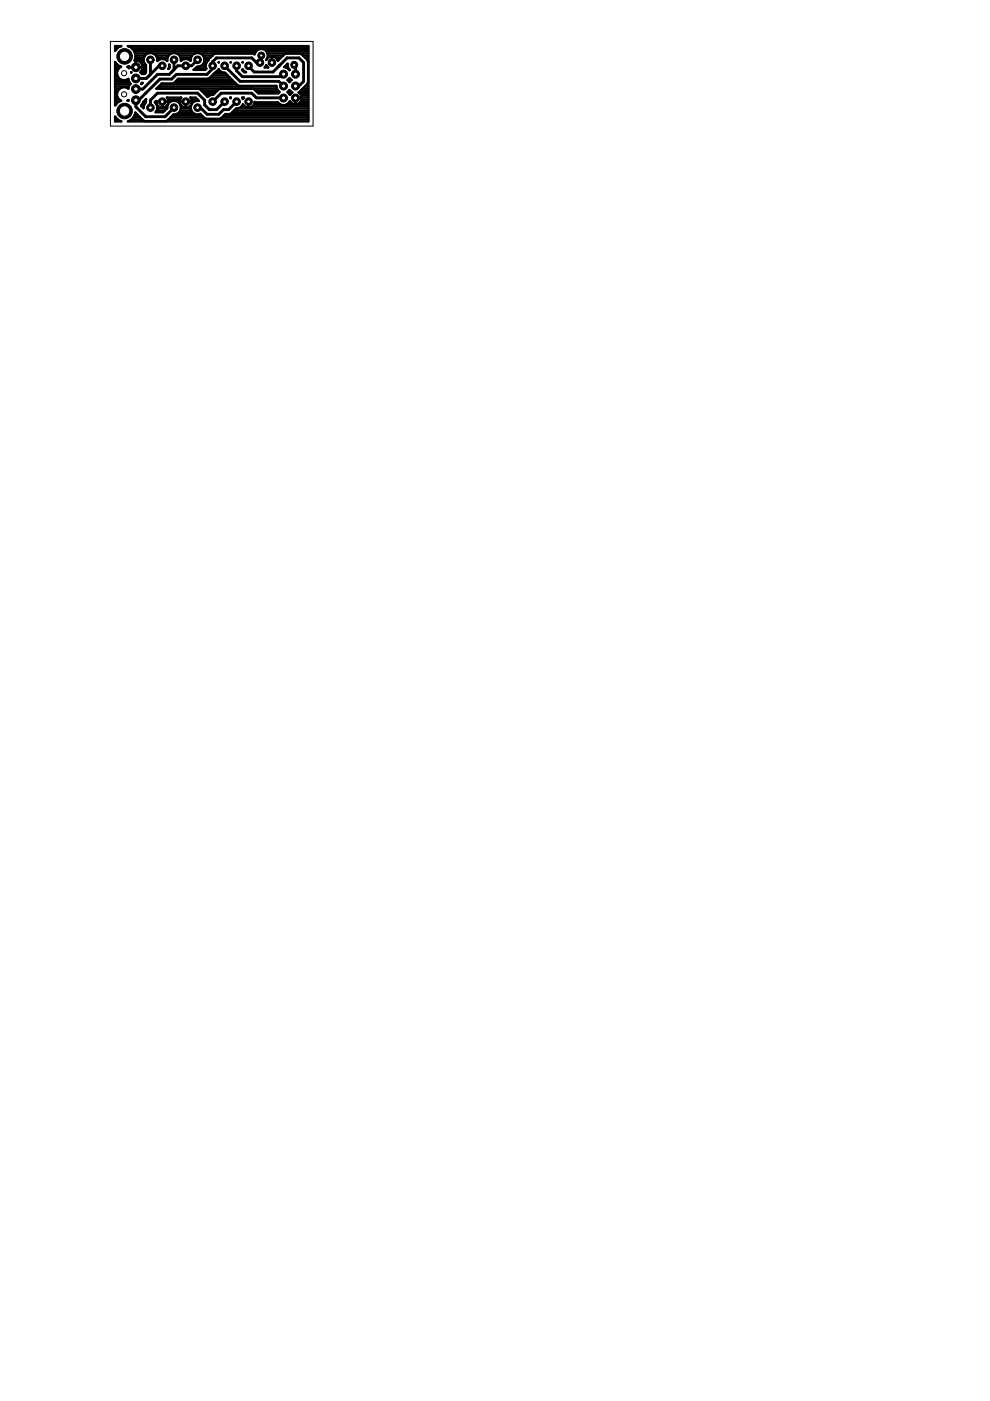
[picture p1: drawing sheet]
<svg xmlns="http://www.w3.org/2000/svg" width="210mm" height="297mm" viewBox="0 0 210 297" stroke-linecap="round" stroke-linejoin="round" font-family="sans-serif">
<g fill="none" stroke="#000" stroke-width=".51">
<path d="M24.4 13.2h.1M24.4 10.4h.3M24.4 9.8h1.3l-.6 .2-.7 .8zM24.4 18.8h1M24.4 19.7h.4M24.4 19.3h.6M24.4 18.3h2.9M24.4 17.9h3.2M24.4 17.4h3M24.4 16.9h1.4M24.4 16.4h.7M24.4 16h.5"/>
<path d="M24.4 15.5h.4M24.4 15h.5M24.4 14.6h.7M24.4 14.1h1.2M24.4 13.7h.4M24.4 9.9h1M24.8 19.7a1.51 1.51 0 0 1 2.4-.9l.3-.8 .2-.2-.2-.3-.3-.8a1.51 1.51 0 0 1-2.2-.4 1.51 1.51 0 0 1 .7-2.2l-.6-.2-.7-.8v9.3l.7-.8M24.8 19.7a1.46 1.46 0 0 0 .9 1.7l-.6 .2M26.8 16.9h.4M27 14.2l.4-.1v.4zM27.2 14.1h.2M27.4 14.3h2.8"/>
<path d="M27.5 9.9h37.9M27.9 15.3h.1M28.1 10.4h37.3M28.4 10.9h25.9M28.6 12.7h1.8M28.6 11.3h2.8M28.7 12.3h1.8M28.7 11.8h2.1M28.8 13.2h.1M28.8 12.8v1.5M28.8 14.1h.1M28.8 13.7h.1"/>
<path d="M29.8 13.2h.7M30 15.5h.8M30 15h.9M30.1 17.6h.1l-.2 .2zM30.1 13.7h.7M30.2 14.6h.7M30.2 14.1h.7M32.4 11.3h4M33.1 11.8h2.7M33.3 12.3h2.2M33.4 12.7h.2M33.7 18.3h24.9"/>
<path d="M34.1 17.9h16M35.2 12.7a1.46 1.46 0 0 0-1.8 .2 1.47 1.47 0 0 0-2-1.6 1.47 1.47 0 0 0-.5 2.5v1.6l-.3 .3h-.5l-.3-.4a1.44 1.44 0 0 0 .3-1.7 1.44 1.44 0 0 0-1.6-.8 2.22 2.22 0 0 0-1.4-3h38.3v15.9h-38.3l.6-.2 .7-.7M35.2 12.7l.3 .2a1.47 1.47 0 0 1 1.4-1.7 1.47 1.47 0 0 1 1.5 1.7l.2-.2M35.2 12.7h.3M35.7 14.6h.1M35.9 13.7v.7l-.2 .2zM35.9 14.1h.1M37.1 17.4h12.6M37.4 11.3h4M37.6 16.9h11.6M38.1 11.8h2.6M38.3 12.3h2.2"/>
<path d="M38.4 12.7h.2M38.6 12.7l.5-.2h.6l.5 .2M40.2 12.7l.2 .2a1.49 1.49 0 0 1 1.3-1.7 1.49 1.49 0 0 1 1.6 1.4 1.49 1.49 0 0 1-1.5 1.5l-.8 .7h2.5l.3-.2M40.2 12.7h.2M41.3 14.6h2.4M42.1 18.8l.3 .1 1.6 1.7 .8-.5h.4l1.2-1.2 .3-.1M42.2 14.1h1.4M42.4 11.3h11.7M42.7 19.3h3.3M43 13.7h.6M43.1 11.8h1.9M43.2 19.7h2.4"/>
<path d="M43.3 13.2h.5M43.3 12.3h1.3M43.3 12.7h.9M43.6 13.7l.2 .9M44.5 16.4h4.2M45 16h3.3M45.1 11.7h.1M45.1 11.7l-.8 .8-.7 1.2M45.5 15.5h2.3M45.7 11.3l-.6 .4M46 15h.7M46.4 13.2h.1"/>
<path d="M48.9 13.2h.1M50.1 17.8l-2.4-2.4a1.39 1.39 0 0 1-1.3-.7l-2 1.9-.3 .1h-6.3l-.9 .9-.3 .1h-2.3l-1.1 1.1h25.5M50.1 17.8l.6 .4h7.9l.2 .9 .5 .4-.3 .3h-4.2l-.9-.9-.3-.1M50.1 17.8h.1M51.4 14.7l.8 .6h-.4l-.5-.4zM51.5 13.2h.1M51.5 15h.2M53.6 11.3l.4 .2M54 11.5h.1M54.2 19.3h4.8M54.7 19.7h4.4M55.1 10.4l-.5 .2-.6 .9"/>
<path d="M55.7 10.4a1.41 1.41 0 0 1 .9 2.1 1.31 1.31 0 0 1 1.3-.5 1.31 1.31 0 0 1 1 .9l1.4-1.4 .4-.2M56.3 14.1h.4M56.3 14.1l.2-.3 .2 .3M56.3 14.1l-.2 .2h.8l-.2-.2M56.5 10.9h8.9M56.5 12.6v.1zM56.7 11.3h8.7M56.7 12.3h.1M56.8 11.8h3.2M57.7 13.2h.1M57.7 12v1.3M57.7 13.3h.1"/>
<path d="M57.7 12.7h.1M57.7 12.3h.1M58.5 12.3h1M58.8 12.7h.3M60.3 14.2l.7-.7v.5l.4 .8zM60.4 14.1h.6M60.8 13.7h.2M61 17l.4-.4 .4 .4-.4 .4zM61 16.9h.7M61.1 14.6h.1M61.2 19.7h.6M61.2 19.3h.3"/>
<path d="M61.4 17.4h.1M61.4 19.1l.6 .5-.5 .5-.5-.6zM63.5 19.7h1.9M63.6 11.3l.3 .2 1.3 1.2M63.8 19.3h1.6M64.2 18.8h1.2M64.2 11.8h1.2M64.6 18.3h.8M64.7 12.3h.7M65.1 17.9h.3M65.2 12.7l.1 .4v4.3l-.1 .4-1.9 1.8a1.35 1.35 0 0 1 .3 2.1 1.35 1.35 0 0 1-2.1-.3l-.5 .7M65.2 12.7h.2"/>
<path d="M65.3 13.2h.1M65.3 17.4h.1M65.3 16.9h.1M65.3 16.4h.1M65.3 16h.1M65.3 15.5h.1M65.3 15h.1M65.3 14.6h.1M65.3 14.1h.1M65.3 13.7h.1M24.4 24.7l.7 .8 .6 .2h-1.3zM24.4 21.6h.7"/>
<path d="M24.4 25.3h.6M24.4 24.9h.1M24.4 22.1h.2M24.4 21.1h.9M24.4 20.7h.6M24.4 20.2h.4M27 21.3l.2-.1v.2zM27.9 25.3h2.3M28.3 24.9h1.4M28.5 24.4h.7M28.7 23.9h.1M30 22.5h.5"/>
<path d="M30.2 22.1h.4M30.4 21.6h.5M30.9 21.1h.1M30.9 21.1v.6l-.5 .8v.4l-.5-.5zM31 21l-.1 .1M32.9 21.6h3.2M33.2 22.1h.1M33.2 22.1l-.1-.7-.2 .3 .2 .3 .3 .5M33.2 22.1l.3 .4M33.2 23.5h1.7M33.4 22.5v.6l-.4 .7h1.6l.9-.9v-.4M33.4 23h2"/>
<path d="M33.4 22.5h.1M34.4 21.5v1.4M34.4 22.5h.1M34.4 22.1h.1M35.3 22.5h.2M35.4 20.7h3M35.4 20.7l.3 .6-.1 .8M35.4 20.7h.1M35.6 22.1h.1M35.6 22.1a1.3 1.3 0 0 1-2.1 .4M35.6 21.1h2.6M35.7 25.3h29.7"/>
<path d="M36.1 21.6l.5-.2h.6l.5 .2M36.1 21.6l-.4 .4-.2 .5M36.2 24.9h7M36.7 24.4h6M37.7 21.6l.4 .4 .3 .5M37.7 21.6h3.4M37.8 23.9h3.1M38.2 22.1h.1M38.2 22.1l.3 .4M38.2 23.5h2.4M38.4 22.5a1.44 1.44 0 0 1-1.6 1.8l-1.3 1.2-.3 .2h-4.5l-.3-.2-1.7-1.6-.3 .9M38.4 23h2"/>
<path d="M38.4 22.5h.1M38.4 20.7h.1M38.4 20.7l-.3 .8 .1 .6M38.5 22.5a1.3 1.3 0 0 0 1.8 0M39.4 21.5v1.4M39.4 22.5h.1M39.4 22.1h.1M40.3 22.5h.1M40.4 20.7h1.1l.7 .7-1.1 .2M40.4 20.7l.3 .6-.1 .8M40.4 20.7h.1M40.4 22.5a1.44 1.44 0 0 0 .6 1.5 1.44 1.44 0 0 0 1.5 .2l.8 .8 .4 .2h2.9l1.2-1h.9l.3-.2 1-1h15.4"/>
<path d="M40.6 22.1h.1M40.6 22.1l-.3 .4M40.6 21.1h1.3M41.1 21.6l-.4 .4-.3 .5M43.7 20.2h.9M47.1 24.9h18.3M47.6 24.4h17.8M48.8 20.7h.2l-.1 .1zM49.1 23.9h16.3M49.6 23.5h15.8M51.2 22.5h.6M51.7 20.7l-.2 .3-.1-.3h.3"/>
<path d="M51.8 22.5l-.3-.4-.5 .7-.6 .2M52.7 22.5h.1M52.7 22.1h.1M52.7 21.5v1.4M53.6 22.5h11.8M53.9 22.1a1.3 1.3 0 0 1-2.1 .4M53.9 22.1l.1-.5 4.9 .1 .4 .4M53.9 22.1h5.4M59.3 22.1l.5 .2h.6l.6-.2M60.9 22.1h1.3M61.4 21.6h.2M62.7 21.6h.1"/>
<path d="M62.7 22.1h.1M62.7 21.1h.1M63.1 22.1h2.3M63.7 21.6h1.7M63.9 20.2h1.5M64 21.1h1.4M64 20.7h1.4M64 20.8h-1.3v1.3"/>
</g>
<g fill="none" stroke="#000" stroke-width=".61">
<path d="M31.9 12.7v3.1M34.4 13.9h-.7l-2.7 2.7h-2.2M36.4 15.3l-.5 .5h-2.5l-3.1 3.1h-1.5M36.9 12.7v2.1l-.5 .5M41.9 12.7l-1.3 1.2h-2.9l-1.3 1.4M47.6 13.9l3.3 3.4h8.2l1 .9M50.2 13.9v1.1l1.2 1.3h8.2l.5-.6M52.7 13.9l1.2 1.4h4l3-3h2.5l1 1v4l-1 .9h-.7M55.4 11.8v.7l-.3 .8h-.7l-1-1h-7.5l-.8 .8v1.5l-1.2 1.2h-6.5l-1 1h-2.5l-4.5 4.5h-.6v1.3l2.1 2.1h4.1l1.9-1.9M59.4 13.8l-.3 .2M62.4 13.8l.3 .2v1.7M47.6 21.5l-1.7 1.7h-1.5l-1-1v-.9l-1.5-1.6h-8.5l-1.5 1.6v1.5"/>
<path d="M50.2 21.5l-1.7 1.7h-1.1l-1 1h-2.5l-1.4-1.4h-.6M60.1 20.8l-5.7-.1-1-1h-6.5l-1.8 1.8"/>
</g>
<circle cx="57.7" cy="13.3" r=".8" fill="#000" stroke="#000" stroke-width=".21"/>
<circle cx="57.7" cy="13.3" r=".4" fill="#fff" stroke="#000" stroke-width=".21"/>
<circle cx="55.1" cy="13.3" r=".8" fill="#000" stroke="#000" stroke-width=".21"/>
<circle cx="55.1" cy="13.3" r=".4" fill="#fff" stroke="#000" stroke-width=".21"/>
<circle cx="39.4" cy="13.9" r=".8" fill="#000" stroke="#000" stroke-width=".21"/>
<circle cx="39.4" cy="13.9" r=".4" fill="#fff" stroke="#000" stroke-width=".21"/>
<circle cx="39.4" cy="21.5" r=".8" fill="#000" stroke="#000" stroke-width=".21"/>
<circle cx="39.4" cy="21.5" r=".4" fill="#fff" stroke="#000" stroke-width=".21"/>
<circle cx="34.4" cy="13.9" r=".8" fill="#000" stroke="#000" stroke-width=".21"/>
<circle cx="34.4" cy="13.9" r=".4" fill="#fff" stroke="#000" stroke-width=".21"/>
<circle cx="34.4" cy="21.5" r=".8" fill="#000" stroke="#000" stroke-width=".21"/>
<circle cx="34.4" cy="21.5" r=".4" fill="#fff" stroke="#000" stroke-width=".21"/>
<circle cx="45.1" cy="21.5" r=".8" fill="#000" stroke="#000" stroke-width=".21"/>
<circle cx="45.1" cy="21.5" r=".4" fill="#fff" stroke="#000" stroke-width=".21"/>
<circle cx="47.6" cy="21.5" r=".8" fill="#000" stroke="#000" stroke-width=".21"/>
<circle cx="47.6" cy="21.5" r=".4" fill="#fff" stroke="#000" stroke-width=".21"/>
<circle cx="50.2" cy="21.5" r=".8" fill="#000" stroke="#000" stroke-width=".21"/>
<circle cx="50.2" cy="21.5" r=".4" fill="#fff" stroke="#000" stroke-width=".21"/>
<circle cx="52.7" cy="21.5" r=".8" fill="#000" stroke="#000" stroke-width=".21"/>
<circle cx="52.7" cy="21.5" r=".4" fill="#fff" stroke="#000" stroke-width=".21"/>
<circle cx="52.7" cy="13.9" r=".8" fill="#000" stroke="#000" stroke-width=".21"/>
<circle cx="52.7" cy="13.9" r=".4" fill="#fff" stroke="#000" stroke-width=".21"/>
<circle cx="50.2" cy="13.9" r=".8" fill="#000" stroke="#000" stroke-width=".21"/>
<circle cx="50.2" cy="13.9" r=".4" fill="#fff" stroke="#000" stroke-width=".21"/>
<circle cx="47.6" cy="13.9" r=".8" fill="#000" stroke="#000" stroke-width=".21"/>
<circle cx="47.6" cy="13.9" r=".4" fill="#fff" stroke="#000" stroke-width=".21"/>
<circle cx="45.1" cy="13.9" r=".8" fill="#000" stroke="#000" stroke-width=".21"/>
<circle cx="45.1" cy="13.9" r=".4" fill="#fff" stroke="#000" stroke-width=".21"/>
<circle cx="60.1" cy="18.2" r=".85" fill="#000" stroke="#000" stroke-width=".21"/>
<circle cx="60.1" cy="18.2" r=".44" fill="#fff" stroke="#000" stroke-width=".21"/>
<circle cx="62.7" cy="18.2" r=".85" fill="#000" stroke="#000" stroke-width=".21"/>
<circle cx="62.7" cy="18.2" r=".44" fill="#fff" stroke="#000" stroke-width=".21"/>
<circle cx="62.7" cy="15.7" r=".85" fill="#000" stroke="#000" stroke-width=".21"/>
<circle cx="62.7" cy="15.7" r=".44" fill="#fff" stroke="#000" stroke-width=".21"/>
<circle cx="60.1" cy="15.7" r=".85" fill="#000" stroke="#000" stroke-width=".21"/>
<circle cx="60.1" cy="15.7" r=".44" fill="#fff" stroke="#000" stroke-width=".21"/>
<circle cx="60.1" cy="20.8" r=".85" fill="#000" stroke="#000" stroke-width=".21"/>
<circle cx="60.1" cy="20.8" r=".44" fill="#fff" stroke="#000" stroke-width=".21"/>
<circle cx="62.7" cy="20.8" r=".85" fill="#000" stroke="#000" stroke-width=".21"/>
<circle cx="62.7" cy="20.8" r=".44" fill="#fff" stroke="#000" stroke-width=".21"/>
<circle cx="28.8" cy="14.3" r=".93" fill="#000" stroke="#000" stroke-width=".21"/>
<circle cx="28.8" cy="14.3" r=".47" fill="#fff" stroke="#000" stroke-width=".21"/>
<circle cx="28.8" cy="16.6" r=".93" fill="#000" stroke="#000" stroke-width=".21"/>
<circle cx="28.8" cy="16.6" r=".47" fill="#fff" stroke="#000" stroke-width=".21"/>
<circle cx="28.8" cy="18.9" r=".93" fill="#000" stroke="#000" stroke-width=".21"/>
<circle cx="28.8" cy="18.9" r=".47" fill="#fff" stroke="#000" stroke-width=".21"/>
<circle cx="28.8" cy="21.3" r=".93" fill="#000" stroke="#000" stroke-width=".21"/>
<circle cx="28.8" cy="21.3" r=".47" fill="#fff" stroke="#000" stroke-width=".21"/>
<circle cx="26.4" cy="23.5" r="1.65" fill="#000" stroke="#000" stroke-width=".21"/>
<circle cx="26.4" cy="23.5" r="1.1" fill="#fff" stroke="#000" stroke-width=".21"/>
<circle cx="26.4" cy="12" r="1.65" fill="#000" stroke="#000" stroke-width=".21"/>
<circle cx="26.4" cy="12" r="1.1" fill="#fff" stroke="#000" stroke-width=".21"/>
<circle cx="41.9" cy="22.8" r=".8" fill="#000" stroke="#000" stroke-width=".21"/>
<circle cx="41.9" cy="22.8" r=".4" fill="#fff" stroke="#000" stroke-width=".21"/>
<circle cx="41.9" cy="12.7" r=".8" fill="#000" stroke="#000" stroke-width=".21"/>
<circle cx="41.9" cy="12.7" r=".4" fill="#fff" stroke="#000" stroke-width=".21"/>
<circle cx="31.9" cy="22.8" r=".8" fill="#000" stroke="#000" stroke-width=".21"/>
<circle cx="31.9" cy="22.8" r=".4" fill="#fff" stroke="#000" stroke-width=".21"/>
<circle cx="31.9" cy="12.7" r=".8" fill="#000" stroke="#000" stroke-width=".21"/>
<circle cx="31.9" cy="12.7" r=".4" fill="#fff" stroke="#000" stroke-width=".21"/>
<circle cx="36.9" cy="12.7" r=".8" fill="#000" stroke="#000" stroke-width=".21"/>
<circle cx="36.9" cy="12.7" r=".4" fill="#fff" stroke="#000" stroke-width=".21"/>
<circle cx="36.9" cy="22.8" r=".8" fill="#000" stroke="#000" stroke-width=".21"/>
<circle cx="36.9" cy="22.8" r=".4" fill="#fff" stroke="#000" stroke-width=".21"/>
<circle cx="62.4" cy="13.8" r=".74" fill="#000" stroke="#000" stroke-width=".21"/>
<circle cx="62.4" cy="13.8" r=".35" fill="#fff" stroke="#000" stroke-width=".21"/>
<circle cx="55.4" cy="11.8" r=".74" fill="#000" stroke="#000" stroke-width=".21"/>
<circle cx="55.4" cy="11.8" r=".35" fill="#fff" stroke="#000" stroke-width=".21"/>
<g fill="none" stroke="#000" stroke-width=".21">
<path d="M23.4 8.8h43v17.9h-43z"/>
<circle cx="26.3" cy="15.5" r=".55"/>
<circle cx="26.3" cy="20" r=".55"/>
</g>
</svg>
